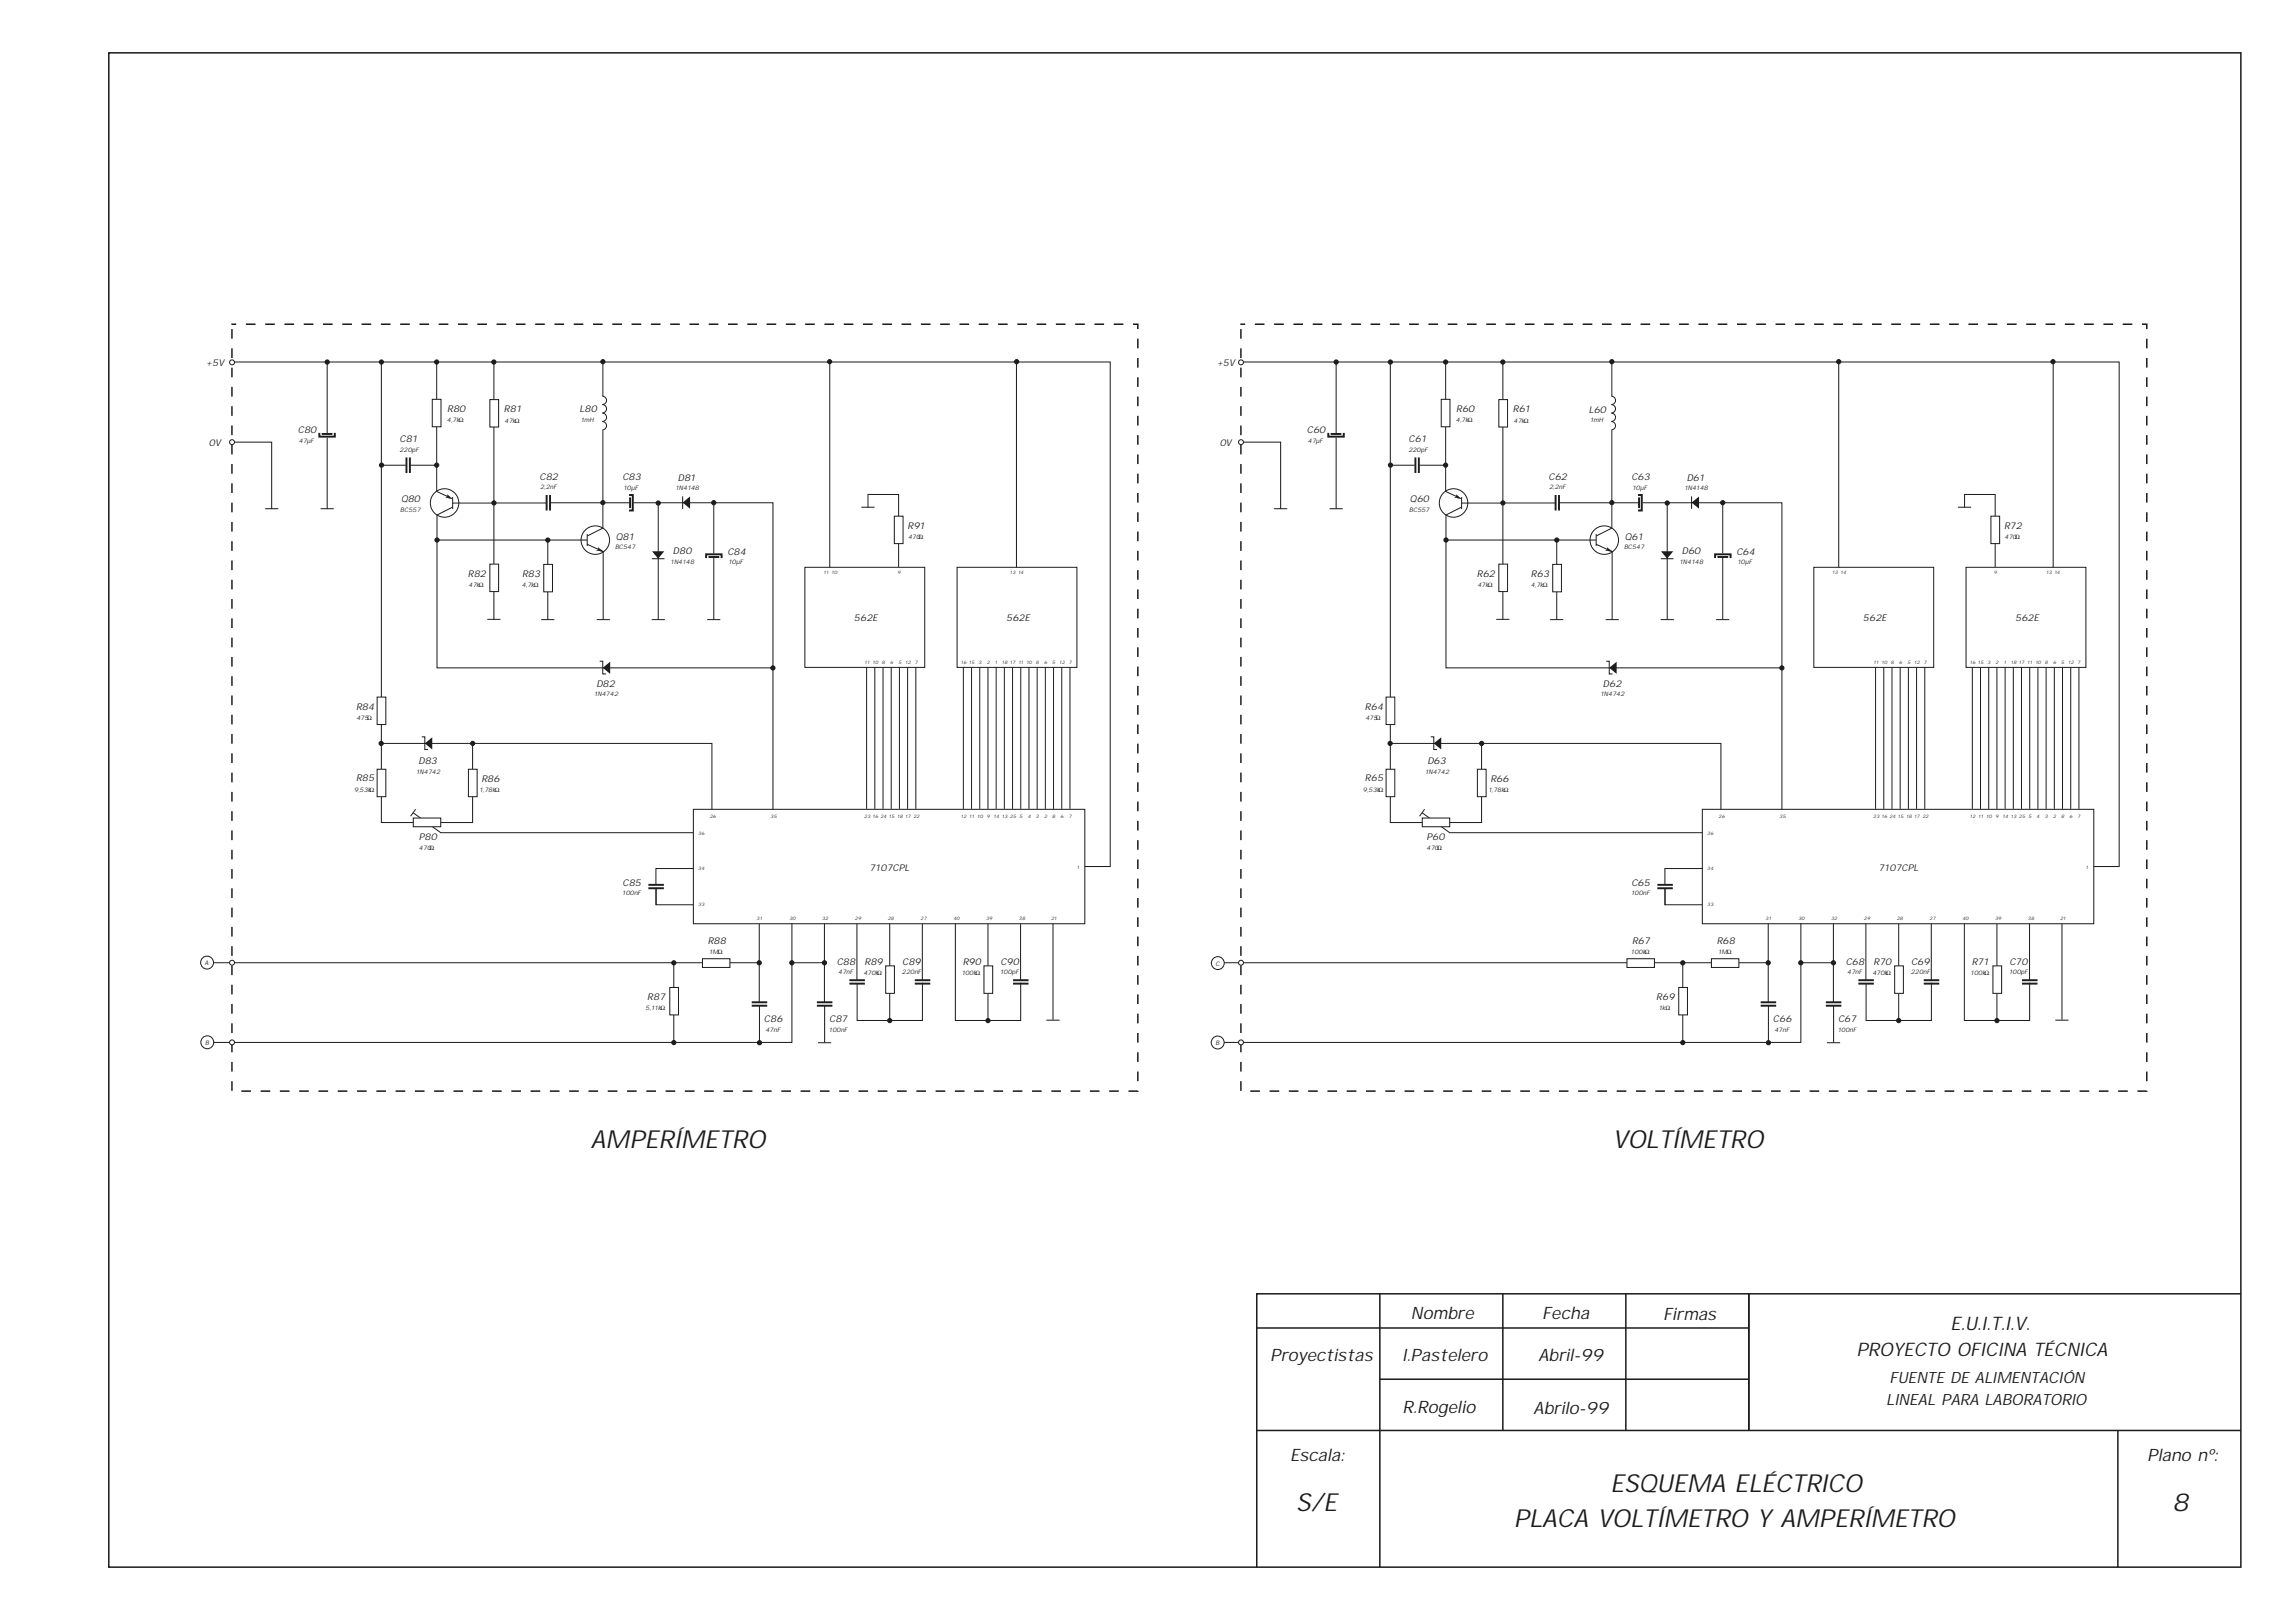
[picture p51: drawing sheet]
<svg xmlns="http://www.w3.org/2000/svg" width="420mm" height="296mm" viewBox="0 0 420 296" stroke-linecap="round" stroke-linejoin="round" font-family="sans-serif">
<defs><g id="words">
<g font-size="4.5" fill="#1f1a17">
<text x="108.1" y="210">AMPERÍMETRO</text>
<text x="295" y="210">VOLTÍMETRO</text>
<text x="294.6" y="273">ESQUEMA ELÉCTRICO</text>
<text x="237.1" y="276.3">S/E</text>
<text x="276.9" y="279.4">PLACA VOLTÍMETRO Y AMPERÍMETRO</text>
<text x="397.4" y="276.4">8</text>
</g>
<g font-size="3.4" fill="#1f1a17">
<text x="356.8" y="243.3">E.U.I.T.I.V.</text>
<text x="339.6" y="248.1">PROYECTO OFICINA TÉCNICA</text>
</g>
<g font-size="3.1" fill="#1f1a17">
<text x="258.1" y="241.3">Nombre</text>
<text x="282.1" y="241.3">Fecha</text>
<text x="304.2" y="241.4">Firmas</text>
<text x="232.3" y="249">Proyectistas</text>
<text x="256.5" y="249">I.Pastelero</text>
<text x="281.4" y="249">Abril-99</text>
<text x="256.6" y="258.5">R.Rogelio</text>
<text x="280.5" y="258.6">Abrilo-99</text>
<text x="236" y="267.2">Escala:</text>
<text x="392.8" y="267.2">Plano nº:</text>
</g>
<g font-size="2.8" fill="#1f1a17">
<text x="345" y="257">LINEAL PARA LABORATORIO</text>
<text x="345.6" y="253">FUENTE DE ALIMENTACIÓN</text>
</g>
<g font-size="1.7" fill="#1f1a17">
<text x="37.7" y="67">+5V</text>
<text x="222.6" y="67">+5V</text>
<text x="81.8" y="75.3">R80</text>
<text x="92.2" y="75.4">R81</text>
<text x="106" y="75.5">L80</text>
<text x="266.4" y="75.3">R60</text>
<text x="276.7" y="75.4">R61</text>
<text x="290.6" y="75.5">L60</text>
<text x="38.2" y="81.6">0V</text>
<text x="54.5" y="79.3">C80</text>
<text x="73.1" y="80.9">C81</text>
<text x="223.1" y="81.6">0V</text>
<text x="239" y="79.3">C60</text>
<text x="257.7" y="80.9">C61</text>
<text x="98.7" y="87.8">C82</text>
<text x="113.9" y="87.8">C83</text>
<text x="124" y="87.9">D81</text>
<text x="283.3" y="87.8">C62</text>
<text x="298.4" y="87.8">C63</text>
<text x="308.5" y="87.9">D61</text>
<text x="73.4" y="91.9">Q80</text>
<text x="257.9" y="91.9">Q60</text>
<text x="112.6" y="98.7">Q81</text>
<text x="123.1" y="101.4">D80</text>
<text x="133.1" y="101.5">C84</text>
<text x="166" y="96.7">R91</text>
<text x="297.2" y="98.7">Q61</text>
<text x="307.7" y="101.4">D60</text>
<text x="317.6" y="101.5">C64</text>
<text x="366.6" y="96.7">R72</text>
<text x="85.6" y="105.5">R82</text>
<text x="95.5" y="105.5">R83</text>
<text x="270.1" y="105.5">R62</text>
<text x="280.1" y="105.5">R63</text>
<text x="156.2" y="113.7">562E</text>
<text x="184.1" y="113.7">562E</text>
<text x="340.8" y="113.7">562E</text>
<text x="368.6" y="113.7">562E</text>
<text x="109.1" y="125.6">D82</text>
<text x="293.2" y="125.6">D62</text>
<text x="65.1" y="129.8">R84</text>
<text x="249.7" y="129.8">R64</text>
<text x="65.1" y="143">R85</text>
<text x="76.5" y="139.8">D83</text>
<text x="88.1" y="143">R86</text>
<text x="249.7" y="143">R65</text>
<text x="261.1" y="139.8">D63</text>
<text x="272.6" y="143">R66</text>
<text x="76.6" y="153.7">P80</text>
<text x="260.9" y="153.7">P60</text>
<text x="113.9" y="162">C85</text>
<text x="159" y="159.3">7107CPL</text>
<text x="298.4" y="162">C65</text>
<text x="343.6" y="159.3">7107CPL</text>
<text x="129.5" y="172.7">R88</text>
<text x="298.5" y="172.7">R67</text>
<text x="314" y="172.7">R68</text>
<text x="153.1" y="176.5">C88</text>
<text x="158.1" y="176.5">R89</text>
<text x="165" y="176.5">C89</text>
<text x="176.1" y="176.5">R90</text>
<text x="183" y="176.5">C90</text>
<text x="337.6" y="176.5">C68</text>
<text x="342.7" y="176.5">R70</text>
<text x="349.6" y="176.5">C69</text>
<text x="360.7" y="176.5">R71</text>
<text x="367.6" y="176.5">C70</text>
<text x="118.4" y="182.9">R87</text>
<text x="303" y="183">R69</text>
<text x="139.7" y="187">C86</text>
<text x="151.7" y="187">C87</text>
<text x="324.3" y="187">C66</text>
<text x="336.2" y="187">C67</text>
</g>
<g font-size="1.1" fill="#1f1a17">
<text x="81.8" y="77.1">4,7kΩ</text>
<text x="92.3" y="77.3">47kΩ</text>
<text x="106.2" y="77.2">1mH</text>
<text x="266.3" y="77.1">4,7kΩ</text>
<text x="276.9" y="77.3">47kΩ</text>
<text x="290.9" y="77.2">1mH</text>
<text x="54.7" y="81">47µF</text>
<text x="73.1" y="82.7">220pF</text>
<text x="239.2" y="81">47µF</text>
<text x="257.6" y="82.7">220pF</text>
<text x="98.8" y="89.5">2,2nF</text>
<text x="114" y="89.6">10µF</text>
<text x="123.5" y="89.7">1N4148</text>
<text x="283.4" y="89.5">2,2nF</text>
<text x="298.6" y="89.6">10µF</text>
<text x="308.1" y="89.7">1N4148</text>
<text x="73.2" y="93.6">BC557</text>
<text x="257.8" y="93.6">BC557</text>
<text x="112.5" y="100.4">BC547</text>
<text x="166.1" y="98.6">470Ω</text>
<text x="297.1" y="100.4">BC547</text>
<text x="366.7" y="98.6">470Ω</text>
<text x="85.7" y="107.4">47kΩ</text>
<text x="95.4" y="107.3">4,7kΩ</text>
<text x="122.7" y="103.1">1N4148</text>
<text x="133.3" y="103.2">10µF</text>
<text x="270.3" y="107.4">47kΩ</text>
<text x="280" y="107.3">4,7kΩ</text>
<text x="307.2" y="103.1">1N4148</text>
<text x="317.8" y="103.2">10µF</text>
<text x="65.2" y="131.7">475Ω</text>
<text x="108.7" y="127.4">1N4742</text>
<text x="249.8" y="131.7">475Ω</text>
<text x="292.8" y="127.4">1N4742</text>
<text x="76.1" y="141.5">1N4742</text>
<text x="260.7" y="141.5">1N4742</text>
<text x="64.8" y="144.8">9,53kΩ</text>
<text x="87.7" y="144.9">1,78kΩ</text>
<text x="249.3" y="144.8">9,53kΩ</text>
<text x="272.3" y="144.9">1,78kΩ</text>
<text x="76.6" y="155.5">470Ω</text>
<text x="261" y="155.5">470Ω</text>
<text x="113.8" y="163.7">100nF</text>
<text x="298.4" y="163.7">100nF</text>
<text x="37.5" y="176.6">A</text>
<text x="129.7" y="174.6">1MΩ</text>
<text x="153.3" y="178.2">47nF</text>
<text x="157.9" y="178.4">470kΩ</text>
<text x="165" y="178.2">220nF</text>
<text x="175.9" y="178.4">100kΩ</text>
<text x="182.9" y="178.2">100pF</text>
<text x="222.3" y="176.7">C</text>
<text x="298.3" y="174.6">100kΩ</text>
<text x="314.3" y="174.6">1MΩ</text>
<text x="337.9" y="178.2">47nF</text>
<text x="342.5" y="178.4">470kΩ</text>
<text x="349.5" y="178.2">220nF</text>
<text x="360.5" y="178.4">100kΩ</text>
<text x="367.5" y="178.2">100pF</text>
<text x="118.1" y="184.7">5,11kΩ</text>
<text x="303.4" y="184.8">1kΩ</text>
<text x="37.5" y="191.2">B</text>
<text x="140" y="188.7">47nF</text>
<text x="151.6" y="188.7">100nF</text>
<text x="222.4" y="191.2">B</text>
<text x="324.6" y="188.7">47nF</text>
<text x="336.2" y="188.7">100nF</text>
</g>
<g font-size=".9" fill="#1f1a17">
<text x="150.6" y="104.9">11</text>
<text x="152.1" y="104.9">10</text>
<text x="164.2" y="105">9</text>
<text x="184.7" y="104.9">13</text>
<text x="186.2" y="104.9">14</text>
<text x="335.2" y="104.9">13</text>
<text x="336.7" y="104.9">14</text>
<text x="364.7" y="104.9">9</text>
<text x="374.3" y="104.9">13</text>
<text x="375.8" y="104.9">14</text>
<text x="158.1" y="121.4">11</text>
<text x="159.6" y="121.4">10</text>
<text x="161.3" y="121.4">8</text>
<text x="162.8" y="121.4">6</text>
<text x="164.3" y="121.4">5</text>
<text x="165.6" y="121.4">12</text>
<text x="167.3" y="121.4">7</text>
<text x="175.7" y="121.4">16</text>
<text x="177.2" y="121.4">15</text>
<text x="179" y="121.4">3</text>
<text x="180.5" y="121.4">2</text>
<text x="182" y="121.4">1</text>
<text x="183.2" y="121.4">18</text>
<text x="184.7" y="121.4">17</text>
<text x="186.3" y="121.4">11</text>
<text x="187.7" y="121.4">10</text>
<text x="189.5" y="121.4">8</text>
<text x="191" y="121.4">6</text>
<text x="192.5" y="121.4">5</text>
<text x="193.7" y="121.4">12</text>
<text x="195.5" y="121.4">7</text>
<text x="342.7" y="121.4">11</text>
<text x="344.2" y="121.4">10</text>
<text x="345.9" y="121.4">8</text>
<text x="347.4" y="121.4">6</text>
<text x="348.9" y="121.4">5</text>
<text x="350.2" y="121.4">12</text>
<text x="351.9" y="121.4">7</text>
<text x="360.3" y="121.4">16</text>
<text x="361.8" y="121.4">15</text>
<text x="363.5" y="121.4">3</text>
<text x="365" y="121.4">2</text>
<text x="366.5" y="121.4">1</text>
<text x="367.8" y="121.4">18</text>
<text x="369.3" y="121.4">17</text>
<text x="370.8" y="121.4">11</text>
<text x="372.3" y="121.4">10</text>
<text x="374" y="121.4">8</text>
<text x="375.5" y="121.4">6</text>
<text x="377" y="121.4">5</text>
<text x="378.3" y="121.4">12</text>
<text x="380" y="121.4">7</text>
<text x="129.8" y="149.7">26</text>
<text x="141" y="149.7">35</text>
<text x="158.1" y="149.7">23</text>
<text x="159.6" y="149.7">16</text>
<text x="161.1" y="149.7">24</text>
<text x="162.6" y="149.7">15</text>
<text x="164.1" y="149.7">18</text>
<text x="165.6" y="149.7">17</text>
<text x="167.1" y="149.7">22</text>
<text x="175.7" y="149.7">12</text>
<text x="177.3" y="149.7">11</text>
<text x="178.7" y="149.7">10</text>
<text x="180.5" y="149.7">9</text>
<text x="181.7" y="149.7">14</text>
<text x="183.2" y="149.7">13</text>
<text x="184.7" y="149.7">25</text>
<text x="186.5" y="149.7">5</text>
<text x="188" y="149.7">4</text>
<text x="189.5" y="149.7">3</text>
<text x="191" y="149.7">2</text>
<text x="192.5" y="149.7">8</text>
<text x="194" y="149.7">6</text>
<text x="195.5" y="149.7">7</text>
<text x="314.4" y="149.7">26</text>
<text x="325.5" y="149.7">35</text>
<text x="342.7" y="149.7">23</text>
<text x="344.2" y="149.7">16</text>
<text x="345.6" y="149.7">24</text>
<text x="347.2" y="149.7">15</text>
<text x="348.7" y="149.7">18</text>
<text x="350.2" y="149.7">17</text>
<text x="351.7" y="149.7">22</text>
<text x="360.3" y="149.7">12</text>
<text x="361.8" y="149.7">11</text>
<text x="363.3" y="149.7">10</text>
<text x="365" y="149.7">9</text>
<text x="366.3" y="149.7">14</text>
<text x="367.8" y="149.7">13</text>
<text x="369.3" y="149.7">25</text>
<text x="371.1" y="149.7">5</text>
<text x="372.5" y="149.7">4</text>
<text x="374" y="149.7">3</text>
<text x="375.5" y="149.7">2</text>
<text x="377" y="149.7">8</text>
<text x="378.5" y="149.7">6</text>
<text x="380" y="149.7">7</text>
<text x="127.7" y="152.7">36</text>
<text x="312.3" y="152.7">36</text>
<text x="127.7" y="159.2">34</text>
<text x="197" y="158.9">1</text>
<text x="312.3" y="159.2">34</text>
<text x="381.5" y="158.9">1</text>
<text x="127.7" y="165.8">33</text>
<text x="312.3" y="165.8">33</text>
<text x="138.4" y="168.2">31</text>
<text x="144.4" y="168.2">30</text>
<text x="150.4" y="168.2">32</text>
<text x="156.4" y="168.2">29</text>
<text x="162.4" y="168.2">28</text>
<text x="168.4" y="168.2">27</text>
<text x="174.4" y="168.2">40</text>
<text x="180.4" y="168.2">39</text>
<text x="186.4" y="168.2">38</text>
<text x="192.3" y="168.2">21</text>
<text x="323" y="168.2">31</text>
<text x="329" y="168.2">30</text>
<text x="335" y="168.2">32</text>
<text x="341" y="168.2">29</text>
<text x="347" y="168.2">28</text>
<text x="353" y="168.2">27</text>
<text x="359" y="168.2">40</text>
<text x="365" y="168.2">39</text>
<text x="371" y="168.2">38</text>
<text x="376.8" y="168.2">21</text>
</g>
</g></defs>
<path d="M19.9 9.7h390v277h-390zM252.4 236.7v50M274.9 236.7v25M297.4 236.7v25M319.9 236.7v25M409.9 236.7h-180v50M229.9 242.9h90zM252.4 252.3h67.5zM229.9 261.7h180zM387.4 261.7v25" fill="none" stroke="#1f1a17" stroke-width=".28"/>
<g fill="#1f1a17" stroke="#1f1a17" stroke-width=".18">
<circle cx="120.4" cy="92" r=".39"/>
<circle cx="130.6" cy="92" r=".39"/>
</g>
<path d="M120.4 92v21.3M75.6 148.7l5 3.6h46.2M76 148l-.9 1.3" fill="none" stroke="#1f1a17" stroke-width=".18"/>
<path d="M119.3 100.8h2.2l-1.1 1.4z" fill="#1f1a17"/>
<path d="M119.2 102.2h2.4" fill="none" stroke="#1f1a17" stroke-width=".18"/>
<path d="M124.9 91.9l1.3-1.1v2.2z" fill="#1f1a17"/>
<path d="M69.8 66.4v84.1h16.6v-14.5M124.9 90.8v2.3" fill="none" stroke="#1f1a17" stroke-width=".18"/>
<g fill="#1f1a17" stroke="#1f1a17" stroke-width=".18">
<circle cx="86.5" cy="136" r=".39"/>
<circle cx="69.7" cy="136" r=".39"/>
</g>
<g fill="#fff" stroke="#1f1a17" stroke-width=".18">
<path d="M69 140.7h1.6v5h-1.6z" fill-rule="evenodd"/>
<path d="M75.6 149.6h5v1.6h-5z" fill-rule="evenodd"/>
<path d="M85.7 140.7h1.6v5h-1.6z" fill-rule="evenodd"/>
<path d="M69 127.5h1.6v5h-1.6z" fill-rule="evenodd"/>
</g>
<path d="M69.9 136h60.3v12.1" fill="none" stroke="#1f1a17" stroke-width=".18"/>
<path d="M77.7 136l1.4-1.1v2.2z" fill="#1f1a17"/>
<path d="M77.2 134.8h.5v2.3h.6" fill="none" stroke="#1f1a17" stroke-width=".18"/>
<path d="M110.3 122.2l1.3-1.2v2.3z" fill="#1f1a17"/>
<g fill="none" stroke="#1f1a17" stroke-width=".18">
<path d="M59.8 66.1v13.3M42.4 80.9h7.3v12.2M59.8 80.1v13M69.7 85.1h4.5M75.1 85.1h4.7M90.3 92h9.6M100.7 92h14.5M115.9 92h25.5v56.1M130.6 91.8v9.4M130.6 101.9v11.4M109.7 121h.6v2.3h.6M126.8 158.9h-6.8v3"/>
<path d="M120 162.5v3h6.8M120 162.5v3.1M138.9 169v14.3M150.8 169v14.3M156.8 169v10.3M168.7 169v10.3M168.7 179.8v6.9h-11.9v-6.7M174.8 168.9v17.8h11.9v-6.9M186.7 169v10.3M192.6 168.9v17.6M138.9 184v6.7M150.8 184v6.7"/>
</g>
<g fill="#1f1a17" stroke="#1f1a17" stroke-width=".18">
<circle cx="69.8" cy="66.2" r=".39"/>
<circle cx="79.9" cy="66.2" r=".39"/>
<circle cx="79.9" cy="85.1" r=".39"/>
<circle cx="110.3" cy="91.9" r=".39"/>
<circle cx="79.9" cy="98.8" r=".39"/>
<circle cx="141.4" cy="122.2" r=".39"/>
<circle cx="59.8" cy="66.2" r=".39"/>
<circle cx="69.8" cy="85.1" r=".39"/>
</g>
<g fill="none" stroke="#1f1a17" stroke-width=".35">
<path d="M58.4 79.2v.7h2.8v-.7M58.9 79.4h1.9M74.4 83.7v2.8M75 83.7v2.8M100 90.6v2.8M100.6 90.6v2.8M115.1 90.5h.7v2.9h-.7M115.3 91v1.9M129.2 102.1v-.7h2.8v.7M129.6 101.9h2M118.6 162.5h2.8M118.6 161.9h2.8"/>
<path d="M155.4 179.9h2.8M155.4 179.3h2.8M167.3 179.9h2.9M167.3 179.3h2.9M185.3 179.9h2.8M185.3 179.3h2.8M137.5 184h2.8M137.5 183.3h2.8M149.4 184h2.9M149.4 183.3h2.9"/>
</g>
<g fill="#1f1a17">
<path d="M81.8 90.5l1 .8-1.2-.3 .3-.1z" fill-rule="evenodd"/>
<path d="M81.5 91l1.3 .3z" fill-rule="evenodd"/>
<path d="M81.6 90.9h.4z" fill-rule="evenodd"/>
<path d="M81.8 90.5l.2 .4z" fill-rule="evenodd"/>
<path d="M81.9 90.5l.9 .8z" fill-rule="evenodd"/>
</g>
<g fill="#1f1a17" stroke="#1f1a17" stroke-width=".18">
<circle cx="90.4" cy="92" r=".39"/>
<circle cx="100.2" cy="98.8" r=".39"/>
<circle cx="162.8" cy="186.7" r=".39"/>
<circle cx="123.3" cy="190.7" r=".39"/>
<circle cx="123.3" cy="176.1" r=".39"/>
<circle cx="180.7" cy="186.7" r=".39"/>
<circle cx="138.9" cy="190.7" r=".39"/>
<circle cx="150.8" cy="176.1" r=".39"/>
<circle cx="144.8" cy="176.1" r=".39"/>
<circle cx="138.9" cy="176.1" r=".39"/>
<circle cx="90.3" cy="66.2" r=".39"/>
<circle cx="110.3" cy="66.2" r=".39"/>
<circle cx="151.8" cy="66.2" r=".39"/>
<circle cx="186" cy="66.2" r=".39"/>
</g>
<g fill="none" stroke="#1f1a17" stroke-width=".18">
<path d="M79.9 66.2v23.7l2.1 1M90.3 66.2v25.8h-7.5M82.8 92.8l-2.9 1.4v28h61.5M82.8 90.9v2.2"/>
<circle cx="81.3" cy="92" r="2.6"/>
</g>
<g fill="#fff" stroke="#1f1a17" stroke-width=".18">
<path d="M79.1 73h1.6v5.1h-1.6z" fill-rule="evenodd"/>
<path d="M89.6 73.1h1.6v5h-1.6z" fill-rule="evenodd"/>
</g>
<g fill="#1f1a17">
<path d="M109.4 100.2l1 .7-1.2-.2 .3-.2z" fill-rule="evenodd"/>
<path d="M109.1 100.6l1.3 .3z" fill-rule="evenodd"/>
<path d="M109.1 100.6l.4-.1z" fill-rule="evenodd"/>
<path d="M109.4 100.2l.1 .3z" fill-rule="evenodd"/>
<path d="M109.4 100.2l1 .7z" fill-rule="evenodd"/>
</g>
<g fill="none" stroke="#1f1a17" stroke-width=".18">
<path d="M110.3 78.7v17.9l-2.9 1.4M80 98.8h27.4M90.3 92.1v21.3M100.2 99v14.3M107.4 99.6l2.9 1.3v12.4M107.4 97.7v2.2M158.8 92.8v-2.4l5.6 .1v13.2M39.1 176.1h99.8M123.3 176.1v14.6M144.8 176.1h5.7M162.7 169v17.8M180.7 169v17.8"/>
<circle cx="108.9" cy="98.8" r="2.6"/>
</g>
<g fill="#fff" stroke="#1f1a17" stroke-width=".18">
<path d="M89.6 103.2h1.6v5h-1.6z" fill-rule="evenodd"/>
<path d="M99.5 103.2h1.6v5.1h-1.6z" fill-rule="evenodd"/>
<path d="M163.6 94.4h1.6v5h-1.6z" fill-rule="evenodd"/>
<path d="M162 176.7h1.6v5h-1.6z" fill-rule="evenodd"/>
<path d="M122.5 180.6h1.6v5.1h-1.6z" fill-rule="evenodd"/>
<path d="M180 176.7h1.6v5h-1.6z" fill-rule="evenodd"/>
<path d="M128.5 175.4h5v1.6h-5z" fill-rule="evenodd"/>
</g>
<g fill="none" stroke="#1f1a17" stroke-width=".18">
<path d="M42.4 66.2h160.7v92.3h-4.7M110.2 72.5a.77 .77 0 0 1 .8 .7 .77 .77 0 0 1-.8 .8 .78 .78 0 0 1 .8 .8 .78 .78 0 0 1-.8 .8 .76 .76 0 0 1 .8 .7 .76 .76 0 0 1-.8 .8 .77 .77 0 0 1 .8 .8 .77 .77 0 0 1-.8 .7M110.3 66v6.5M151.8 66.2v37.6M185.9 66.2v37.6M48.5 93.1h2.4M58.6 93.1h2.5M157.6 92.8h2.4M89.1 113.3h2.4M99 113.3h2.4M109.2 113.3h2.4M119.2 113.3h2.4"/>
<path d="M129.4 113.3h2.4M147.2 103.8h22v18.3h-22zM175.1 103.8h21.9v18.3h-21.9zM158.5 122v26M160 122v26M161.5 122v26M163 122v26M164.5 122v26M166 122v26M167.5 122v26M176.2 122v26M177.7 122v26"/>
<path d="M179.2 122v26M180.7 122v26M182.2 122v26M183.7 122v26M185.2 122v26M186.7 122v26M188.2 122v26M189.7 122v26M191.2 122v26M192.7 122v26M194.2 122v26M195.7 122v26"/>
<path d="M126.8 148h71.6v21h-71.6zM144.9 168.9v21.8h-105.8M149.6 190.7h2.4M191.4 186.6h2.4"/>
</g>
<path d="M42.4 60.2v139.4h165.7v-140.3h-165.8" fill="none" stroke="#1f1a17" stroke-width=".28" stroke-dasharray="1.8 1.8" stroke-linecap="butt"/>
<g fill="#fff" stroke="#1f1a17" stroke-width=".18">
<circle cx="42.4" cy="66.3" r=".45"/>
<circle cx="42.4" cy="176.1" r=".45"/>
<circle cx="42.4" cy="190.7" r=".45"/>
<circle cx="42.4" cy="80.9" r=".45"/>
</g>
<g fill="#1f1a17" stroke="#1f1a17" stroke-width=".18">
<circle cx="305" cy="92" r=".39"/>
<circle cx="315.1" cy="92" r=".39"/>
</g>
<path d="M305 92v21.3M260.1 148.7l5.1 3.6h46.2M260.6 148l-.9 1.3" fill="none" stroke="#1f1a17" stroke-width=".18"/>
<path d="M303.8 100.8h2.3l-1.1 1.4z" fill="#1f1a17"/>
<path d="M303.8 102.2h2.3" fill="none" stroke="#1f1a17" stroke-width=".18"/>
<path d="M309.4 91.9l1.4-1.1v2.2z" fill="#1f1a17"/>
<path d="M254.3 66.4v84.1h16.7v-14.5M309.4 90.8v2.3" fill="none" stroke="#1f1a17" stroke-width=".18"/>
<g fill="#1f1a17" stroke="#1f1a17" stroke-width=".18">
<circle cx="271" cy="136" r=".39"/>
<circle cx="254.3" cy="136" r=".39"/>
</g>
<g fill="#fff" stroke="#1f1a17" stroke-width=".18">
<path d="M253.5 140.7h1.6v5h-1.6z" fill-rule="evenodd"/>
<path d="M260.2 149.6h5v1.6h-5z" fill-rule="evenodd"/>
<path d="M270.2 140.7h1.6v5h-1.6z" fill-rule="evenodd"/>
<path d="M253.5 127.5h1.6v5h-1.6z" fill-rule="evenodd"/>
</g>
<path d="M254.5 136h60.3v12.1" fill="none" stroke="#1f1a17" stroke-width=".18"/>
<path d="M262.3 136l1.3-1.1v2.2z" fill="#1f1a17"/>
<path d="M261.7 134.8h.6v2.3h.6" fill="none" stroke="#1f1a17" stroke-width=".18"/>
<path d="M294.4 122.2l1.3-1.2v2.3z" fill="#1f1a17"/>
<g fill="none" stroke="#1f1a17" stroke-width=".18">
<path d="M244.4 66.1v13.3M227 80.9h7.3v12.2M244.4 80.1v13M254.3 85.1h4.5M259.6 85.1h4.8M274.9 92h9.6M285.2 92h14.6M300.5 92h25.5v56.1M315.1 91.8v9.4M315.1 101.9v11.4M293.8 121h.6v2.3h.6M311.4 158.9h-6.9v3"/>
<path d="M304.5 162.5v3h6.9M304.6 162.5v3.1M323.4 169v14.3M335.4 169v14.3M341.3 169v10.3M353.3 169v10.3M353.3 179.8v6.9h-12v-6.7M359.3 168.9v17.8h12v-6.9M371.2 169v10.3M377.2 168.9v17.6M323.5 184v6.7M335.4 184v6.7"/>
</g>
<g fill="#1f1a17" stroke="#1f1a17" stroke-width=".18">
<circle cx="254.3" cy="66.2" r=".39"/>
<circle cx="264.4" cy="66.2" r=".39"/>
<circle cx="264.4" cy="85.1" r=".39"/>
<circle cx="294.8" cy="91.9" r=".39"/>
<circle cx="264.5" cy="98.8" r=".39"/>
<circle cx="325.9" cy="122.2" r=".39"/>
<circle cx="244.4" cy="66.2" r=".39"/>
<circle cx="254.4" cy="85.1" r=".39"/>
</g>
<g fill="none" stroke="#1f1a17" stroke-width=".35">
<path d="M243 79.2v.7h2.8v-.7M243.4 79.4h2M258.9 83.7v2.8M259.5 83.7v2.8M284.6 90.6v2.8M285.2 90.6v2.8M299.6 90.5h.7v2.9h-.7M299.8 91v1.9M313.7 102.1v-.7h2.9v.7M314.2 101.9h1.9M303.2 162.5h2.8M303.2 161.9h2.8"/>
<path d="M339.9 179.9h2.9M339.9 179.3h2.9M351.9 179.9h2.8M351.9 179.3h2.8M369.9 179.9h2.8M369.9 179.3h2.8M322.1 184h2.8M322.1 183.3h2.8M334 184h2.8M334 183.3h2.8"/>
</g>
<g fill="#1f1a17">
<path d="M266.4 90.5l.9 .8-1.2-.3 .4-.1z" fill-rule="evenodd"/>
<path d="M266.1 91l1.2 .3z" fill-rule="evenodd"/>
<path d="M266.1 90.9h.4z" fill-rule="evenodd"/>
<path d="M266.4 90.5l.1 .4z" fill-rule="evenodd"/>
<path d="M266.4 90.5l1 .8z" fill-rule="evenodd"/>
</g>
<g fill="#1f1a17" stroke="#1f1a17" stroke-width=".18">
<circle cx="274.9" cy="92" r=".39"/>
<circle cx="284.8" cy="98.8" r=".39"/>
<circle cx="347.3" cy="186.7" r=".39"/>
<circle cx="307.8" cy="190.7" r=".39"/>
<circle cx="307.8" cy="176.1" r=".39"/>
<circle cx="365.3" cy="186.7" r=".39"/>
<circle cx="323.5" cy="190.7" r=".39"/>
<circle cx="335.4" cy="176.1" r=".39"/>
<circle cx="329.4" cy="176.1" r=".39"/>
<circle cx="323.4" cy="176.1" r=".39"/>
<circle cx="274.9" cy="66.2" r=".39"/>
<circle cx="294.8" cy="66.2" r=".39"/>
<circle cx="336.3" cy="66.2" r=".39"/>
<circle cx="375.5" cy="66.2" r=".39"/>
</g>
<g fill="none" stroke="#1f1a17" stroke-width=".18">
<path d="M264.4 66.2v23.7l2.1 1M274.9 66.2v25.8h-7.5M267.3 92.8l-2.8 1.4v28h61.5M267.4 90.9v2.2"/>
<circle cx="265.9" cy="92" r="2.6"/>
</g>
<g fill="#fff" stroke="#1f1a17" stroke-width=".18">
<path d="M263.6 73h1.6v5.1h-1.6z" fill-rule="evenodd"/>
<path d="M274.2 73.1h1.6v5h-1.6z" fill-rule="evenodd"/>
</g>
<g fill="#1f1a17">
<path d="M294 100.2l.9 .7-1.2-.2 .4-.2z" fill-rule="evenodd"/>
<path d="M293.7 100.6l1.2 .3z" fill-rule="evenodd"/>
<path d="M293.7 100.6l.4-.1z" fill-rule="evenodd"/>
<path d="M293.9 100.2l.2 .3z" fill-rule="evenodd"/>
<path d="M294 100.2l1 .7z" fill-rule="evenodd"/>
</g>
<g fill="none" stroke="#1f1a17" stroke-width=".18">
<path d="M294.8 78.7v17.9l-2.8 1.4M264.5 98.8h27.4M274.9 92.1v21.3M284.8 99v14.3M292 99.6l2.9 1.3v12.4M292 97.7v2.2M359.4 92.8v-2.4l5.6 .1v13.2M223.9 176.1h99.6M307.8 176.1v14.6M329.4 176.1h5.6M347.3 169v17.8M365.3 169v17.8"/>
<circle cx="293.5" cy="98.8" r="2.6"/>
</g>
<g fill="#fff" stroke="#1f1a17" stroke-width=".18">
<path d="M274.2 103.2h1.6v5h-1.6z" fill-rule="evenodd"/>
<path d="M284 103.2h1.6v5.1h-1.6z" fill-rule="evenodd"/>
<path d="M364.2 94.4h1.6v5h-1.6z" fill-rule="evenodd"/>
<path d="M346.6 176.7h1.6v5h-1.6z" fill-rule="evenodd"/>
<path d="M307.1 180.6h1.6v5.1h-1.6z" fill-rule="evenodd"/>
<path d="M364.5 176.7h1.6v5h-1.6z" fill-rule="evenodd"/>
<path d="M313.1 175.4h5v1.6h-5z" fill-rule="evenodd"/>
<path d="M297.6 175.4h5v1.6h-5z" fill-rule="evenodd"/>
</g>
<g fill="none" stroke="#1f1a17" stroke-width=".18">
<path d="M227 66.2h160.6v92.3h-4.6M294.8 72.5a.77 .77 0 0 1 .7 .7 .77 .77 0 0 1-.7 .8 .78 .78 0 0 1 .7 .8 .78 .78 0 0 1-.7 .8 .76 .76 0 0 1 .7 .7 .76 .76 0 0 1-.7 .8 .77 .77 0 0 1 .7 .8 .77 .77 0 0 1-.7 .7M294.8 66v6.5M336.3 66.2v37.6M375.6 66.2v37.6M233.1 93.1h2.4M243.2 93.1h2.4M358.2 92.8h2.4M273.7 113.3h2.4M283.6 113.3h2.4M293.7 113.3h2.4M303.8 113.3h2.4"/>
<path d="M313.9 113.3h2.4M331.8 103.8h21.9v18.3h-21.9zM359.6 103.8h22v18.3h-22zM343.1 122v26M344.6 122v26M346.1 122v26M347.6 122v26M349.1 122v26M350.6 122v26M352.1 122v26M360.8 122v26M362.3 122v26"/>
<path d="M363.8 122v26M365.3 122v26M366.8 122v26M368.3 122v26M369.8 122v26M371.3 122v26M372.8 122v26M374.3 122v26M375.8 122v26M377.3 122v26M378.8 122v26M380.3 122v26"/>
<path d="M311.4 148h71.6v21h-71.6zM329.4 168.9v21.8h-105.5M334.2 190.7h2.4M376 186.6h2.4"/>
</g>
<path d="M227 60.2v139.4h165.7v-140.3h-165.8" fill="none" stroke="#1f1a17" stroke-width=".28" stroke-dasharray="1.8 1.8" stroke-linecap="butt"/>
<g fill="#fff" stroke="#1f1a17" stroke-width=".18">
<circle cx="227" cy="66.3" r=".45"/>
<circle cx="227" cy="176.1" r=".45"/>
<circle cx="227" cy="190.7" r=".45"/>
<circle cx="227" cy="80.9" r=".45"/>
</g>
<g fill="none" stroke="#1f1a17" stroke-width=".18">
<circle cx="37.9" cy="176.1" r="1.18"/>
<circle cx="222.8" cy="176.2" r="1.18"/>
<circle cx="37.9" cy="190.7" r="1.18"/>
<circle cx="222.7" cy="190.7" r="1.18"/>
</g>
<use href="#words"/>
</svg>
